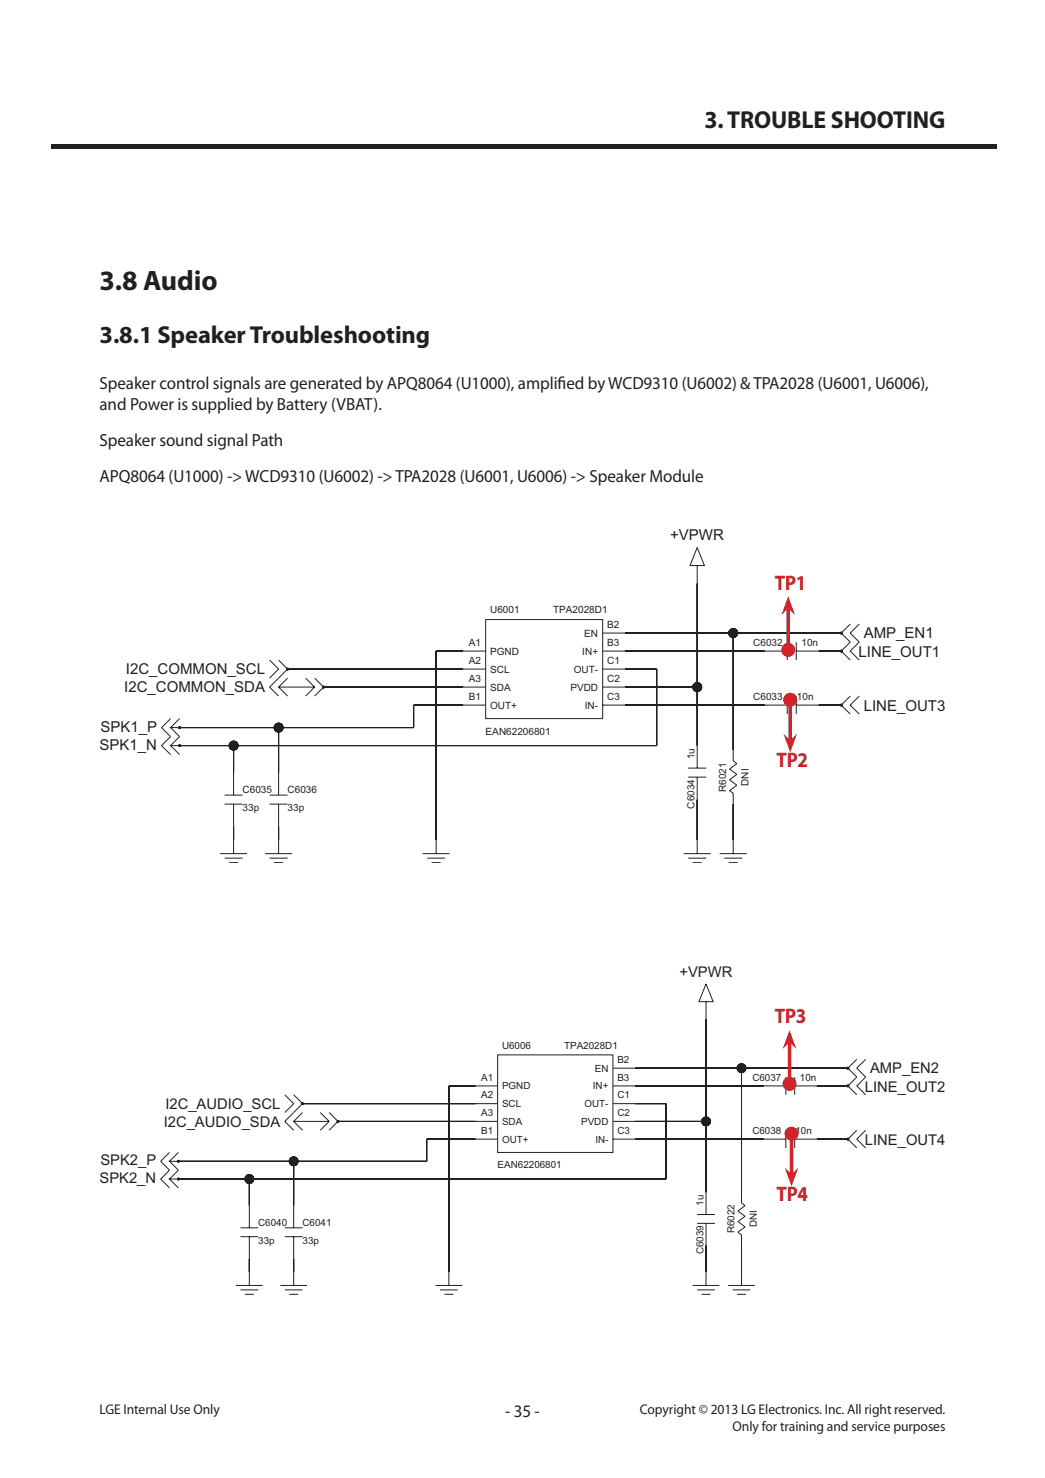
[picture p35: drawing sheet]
<svg xmlns="http://www.w3.org/2000/svg" width="210mm" height="297mm" viewBox="0 0 210 297" stroke-linecap="round" stroke-linejoin="round" font-family="sans-serif">
<defs><g id="words">
<text font-size="5.6" fill="#231f20" x="20" y="58.2">3.8 Audio</text>
<g font-size="4.9" fill="#231f20">
<text x="141.5" y="25.7">3. TROUBLE SHOOTING</text>
<text x="20" y="69">3.8.1 Speaker Troubleshooting</text>
</g>
<g font-size="4.2" fill="#d1232a">
<text x="155.7" y="118.5">TP1</text>
<text x="156.1" y="154.2">TP2</text>
<text x="155.7" y="205.6">TP3</text>
<text x="156.1" y="241.2">TP4</text>
</g>
<g font-size="3.5" fill="#231f20">
<text x="20" y="78.2">Speaker control signals are generated by APQ8064 (U1000), amplif</text>
<text x="20" y="82.5">and Power is supplied by Battery (VBAT).</text>
<text x="112.1" y="78.2">ied by WCD9310 (U6002) &amp; TPA2028 (U6001, U6006),</text>
<text x="20" y="89.7">Speaker sound signal Path</text>
<text x="20" y="96.9">APQ8064 (U1000) -&gt; WCD9310 (U6002) -&gt; TPA2028 (U6001, U6006) -&gt; Speaker Module</text>
<text x="101.5" y="284.6">- 35 -</text>
</g>
<g font-size="3" fill="#231f20">
<text x="134.7" y="108.6">+VPWR</text>
<text x="173.6" y="128.3">AMP_EN1</text>
<text x="25.3" y="135.5">I2C_COMMON_SCL</text>
<text x="172.5" y="132.1">LINE_OUT1</text>
<text x="25" y="139.2">I2C_COMMON_SDA</text>
<text x="173.6" y="143">LINE_OUT3</text>
<text x="20.2" y="147">SPK1_P</text>
<text x="20" y="150.7">SPK1_N</text>
<text x="136.5" y="196.3">+VPWR</text>
<text x="174.9" y="215.7">AMP_EN2</text>
<text x="173.8" y="219.5">LINE_OUT2</text>
<text x="32.9" y="226.4">I2C_AUDIO_SDA</text>
<text x="33.2" y="222.8">I2C_AUDIO_SCL</text>
<text x="173.8" y="230.2">LINE_OUT4</text>
<text x="20" y="237.7">SPK2_N</text>
<text x="20.2" y="234.2">SPK2_P</text>
</g>
<g font-size="2.8" fill="#231f20">
<text x="20" y="284.1">LGE Internal Use Only</text>
<text x="128.6" y="284.1">Copyright © 2013 LG Electronics. Inc. All right reserved.</text>
<text x="147.2" y="287.5">Only for training and service purposes</text>
</g>
<g font-size="2" fill="#231f20">
<text x="98.5" y="123.2">U6001</text>
<text x="111.2" y="123.2">TPA2028D1</text>
<text x="94.2" y="129.7">A1</text>
<text x="98.5" y="131.6">PGND</text>
<text x="117" y="131.6">IN+</text>
<text x="117.4" y="127.9">EN</text>
<text x="122" y="129.7">B3</text>
<text x="122" y="126.1">B2</text>
<text x="151.4" y="129.9">C6032</text>
<text x="161.1" y="129.9">10n</text>
<text x="94.2" y="133.4">A2</text>
<text x="94.2" y="137">A3</text>
<text x="98.5" y="135.2">SCL</text>
<text x="115.3" y="135.2">OUT-</text>
<text x="122" y="133.4">C1</text>
<text x="122" y="137">C2</text>
<text x="94.2" y="140.6">B1</text>
<text x="98.5" y="138.8">SDA</text>
<text x="98.5" y="142.4">OUT+</text>
<text x="114.6" y="138.8">PVDD</text>
<text x="117.5" y="142.4">IN-</text>
<text x="122" y="140.6">C3</text>
<text x="151.4" y="140.7">C6033</text>
<text x="160.2" y="140.7">10n</text>
<text x="97.6" y="147.7">EAN62206801</text>
<text x="139.6" y="152.5" transform="rotate(-90 139.6 152.5)">1u</text>
<text x="48.8" y="159.4">C6035</text>
<text x="57.8" y="159.4">C6036</text>
<text x="145.9" y="159.1" transform="rotate(-90 145.9 159.1)">R6021</text>
<text x="150.4" y="157.9" transform="rotate(-90 150.4 157.9)">DNI</text>
<text x="48.8" y="163">33p</text>
<text x="57.8" y="163">33p</text>
<text x="139.6" y="162.5" transform="rotate(-90 139.6 162.5)">C6034</text>
<text x="100.9" y="210.7">U6006</text>
<text x="113.4" y="210.7">TPA2028D1</text>
<text x="119.5" y="215.4">EN</text>
<text x="124.1" y="213.6">B2</text>
<text x="96.7" y="217.1">A1</text>
<text x="96.7" y="220.7">A2</text>
<text x="100.9" y="218.9">PGND</text>
<text x="119.1" y="218.9">IN+</text>
<text x="124.1" y="217.1">B3</text>
<text x="124.1" y="220.7">C1</text>
<text x="151.2" y="217.3">C6037</text>
<text x="160.7" y="217.3">10n</text>
<text x="96.7" y="224.3">A3</text>
<text x="96.7" y="227.8">B1</text>
<text x="100.9" y="222.5">SCL</text>
<text x="100.9" y="226.1">SDA</text>
<text x="116.8" y="226.1">PVDD</text>
<text x="117.4" y="222.5">OUT-</text>
<text x="124.1" y="227.8">C3</text>
<text x="124.1" y="224.3">C2</text>
<text x="151.2" y="228">C6038</text>
<text x="159.9" y="228">10n</text>
<text x="100.9" y="229.6">OUT+</text>
<text x="119.6" y="229.6">IN-</text>
<text x="100" y="234.8">EAN62206801</text>
<text x="141.4" y="242.3" transform="rotate(-90 141.4 242.3)">1u</text>
<text x="51.9" y="246.4">C6040</text>
<text x="51.9" y="249.9">33p</text>
<text x="60.8" y="249.9">33p</text>
<text x="60.8" y="246.4">C6041</text>
<text x="147.6" y="247.9" transform="rotate(-90 147.6 247.9)">R6022</text>
<text x="152.1" y="246.6" transform="rotate(-90 152.1 246.6)">DNI</text>
<text x="141.4" y="252.1" transform="rotate(-90 141.4 252.1)">C6039</text>
</g>
</g></defs>
<path d="M10.4 29h190v1h-190z" fill="#231f20"/>
<g fill="none" stroke="#231f20" stroke-width=".2">
<path d="M93.1 130.8h4.5M93.1 134.5h4.5M93.1 138.1h4.5M97.6 124.5h23.5v19.9h-23.5zM121.1 127.2h4.5M121.1 130.8h4.5M121.1 134.5h4.5M121.1 138.1h4.5M153.7 130.8h4.5M158.2 129v3.6M158.2 139.9v3.6M160 130.8h4.5"/>
<path d="M160 129v3.6M160 139.9v3.6M170.9 125.4l-1.8 1.8 1.8 1.8M172.7 125.4l-1.8 1.8 1.8 1.8M45.1 159.8h3.7M46.9 155.3v4.5M54.2 159.8h3.6M56 155.3v4.5M93.1 141.7h4.5M121.1 141.7h4.5M138.3 154.3h3.6M138.3 156.2h3.6"/>
<path d="M140.1 149.8v4.5M140.1 156.2v4.5M147.3 150.7v2.2l.8 .5-1.5 1.1 1.5 1.1-1.5 1.1 1.5 1.1-1.5 1.1 .7 .5v2.2M153.7 141.7h4.5M160 141.7h4.5M45.1 161.6h3.7M46.9 161.6v4.5M54.2 161.6h3.6M56 161.6v4.5"/>
</g>
<circle cx="169.1" cy="127.2" r=".18" fill="#231f20"/>
<g fill="none" stroke="#231f20" stroke-width=".2">
<path d="M140.1 110l1.5 3.6h-2.9zM140.1 113.6v3.7M56 138.1h7.2M56 136.3l-1.8 1.8 1.8 1.8M56 138.1l1.8 1.8M57.8 136.3l-1.8 1.8M61.4 136.3l1.8 1.8M63.2 136.3l1.8 1.8-1.8 1.8M63.2 138.1l-1.8 1.8M65 138.1h.1"/>
<circle cx="169.1" cy="127.2" r=".18"/>
</g>
<circle cx="65" cy="138.1" r=".18" fill="#231f20"/>
<g fill="none" stroke="#231f20" stroke-width=".2">
<path d="M54.2 132.6l1.8 1.9-1.8 1.8M56 132.6l1.8 1.9-1.8 1.8M84.9 171.5h5.5M85.8 172.4h3.7M86.7 173.3h1.9M87.6 168.8v2.7M144.6 171.5h5.5M145.5 172.4h3.7M146.4 173.3h1.8M147.3 168.8v2.7"/>
<circle cx="65" cy="138.1" r=".18"/>
</g>
<circle cx="57.8" cy="134.5" r=".18" fill="#231f20"/>
<g fill="none" stroke="#231f20" stroke-width=".2">
<path d="M170.9 139.9l-1.8 1.8 1.8 1.8M172.7 139.9l-1.8 1.8 1.8 1.8M44.2 171.5h5.5M45.1 172.4h3.7M46 173.3h1.8M46.9 168.8v2.7M53.3 171.5h5.4M54.2 172.4h3.6M55.1 173.3h1.8M56 168.8v2.7M137.4 171.5h5.4M138.3 172.4h3.6"/>
<path d="M139.2 173.3h1.8M140.1 168.8v2.7"/>
<circle cx="57.8" cy="134.5" r=".18"/>
</g>
<circle cx="169.1" cy="141.7" r=".18" fill="#231f20"/>
<g fill="none" stroke="#231f20" stroke-width=".2">
<path d="M170.9 129l-1.8 1.8 1.8 1.8M172.7 129l-1.8 1.8 1.8 1.8"/>
<circle cx="169.1" cy="141.7" r=".18"/>
</g>
<circle cx="169.1" cy="130.8" r=".18" fill="#231f20"/>
<g fill="none" stroke="#231f20" stroke-width=".2">
<path d="M34.3 148l-1.8 1.8 1.8 1.8M36.1 149.8h-1.8l1.8 1.8M36.1 149.8h.1M36.1 148l-1.8 1.8"/>
<circle cx="169.1" cy="130.8" r=".18"/>
</g>
<circle cx="36.1" cy="149.8" r=".18" fill="#231f20"/>
<g fill="none" stroke="#231f20" stroke-width=".2">
<path d="M34.3 144.4l-1.8 1.8 1.8 1.8M36.1 146.2h-1.8l1.8 1.8M36.1 146.2h.1M36.1 144.4l-1.8 1.8"/>
<circle cx="36.1" cy="149.8" r=".18"/>
</g>
<circle cx="36.1" cy="146.2" r=".18" fill="#231f20"/>
<g fill="none" stroke="#231f20" stroke-width=".2">
<path d="M140.1 117.3v20.8zM140.1 117.3v32.5M57.8 134.5h35.3zM57.8 134.5h35.3M65 138.1h28.1zM65 138.1h28.1M87.6 130.8h5.5zM87.6 130.8h5.5M87.6 130.8v38zM87.6 130.8v38M125.6 138.1h14.5zM125.6 138.1h14.5"/>
<path d="M140.1 138.1v11.7zM46.9 166.1v2.7zM46.9 166.1v2.7M56 166.1v2.7zM56 166.1v2.7M140.1 160.7v8.1zM140.1 160.7v8.1M147.3 161.6v7.2zM147.3 161.6v7.2"/>
<circle cx="36.1" cy="146.2" r=".18"/>
</g>
<circle cx="140.1" cy="138.1" r=".9" fill="#231f20"/>
<g fill="none" stroke="#231f20" stroke-width=".2">
<path d="M125.6 127.2h25.4zM125.6 127.2h43.5M139.2 127.2h8.1zM139.2 127.2h11.8zM147.3 127.2v23.5zM147.3 127.2v23.5M147.3 127.2h21.8z"/>
<circle cx="140.1" cy="138.1" r=".9"/>
</g>
<circle cx="147.3" cy="127.2" r=".9" fill="#231f20"/>
<g fill="none" stroke="#231f20" stroke-width=".2">
<path d="M125.6 134.5h6.4zM125.6 134.5h6.4M132 134.5v15.3zM132 134.5v15.3M164.5 130.8h4.6zM164.5 130.8h4.6M36.1 149.8h10.8zM36.1 149.8h95.9M46.9 149.8v5.5zM46.9 149.8v5.5M46.9 149.8h85.1zM164.5 141.7h4.6z"/>
<path d="M164.5 141.7h4.6"/>
<circle cx="147.3" cy="127.2" r=".9"/>
</g>
<circle cx="46.9" cy="149.8" r=".9" fill="#231f20"/>
<g fill="none" stroke="#231f20" stroke-width=".2">
<path d="M36.1 146.2h19.9zM36.1 146.2h47M56 146.2v9.1zM56 146.2v9.1M56 146.2h27.1zM83.1 141.7v4.5zM83.1 141.7v4.5M83.1 141.7h10zM83.1 141.7h10"/>
<circle cx="46.9" cy="149.8" r=".9"/>
</g>
<circle cx="56" cy="146.2" r=".9" fill="#231f20"/>
<g fill="none" stroke="#231f20" stroke-width=".2">
<path d="M125.6 130.8h28.1zM125.6 130.8h28.1M125.6 141.7h28.1zM125.6 141.7h28.1"/>
<circle cx="56" cy="146.2" r=".9"/>
</g>
<path d="M158.4 122.2v8.4" fill="none" stroke="#d1232a" stroke-width=".71" stroke-linecap="butt"/>
<g fill="#d1232a">
<path d="M158.4 119.8l1.4 3.8-1.4-1.4-1.4 1.4z"/>
<circle cx="158.4" cy="130.6" r="1.41"/>
</g>
<path d="M158.8 140.6v8.2" fill="none" stroke="#d1232a" stroke-width=".71" stroke-linecap="butt"/>
<g fill="#d1232a">
<path d="M157.4 147.4l1.4 1.4 1.4-1.4-1.4 3.8z"/>
<circle cx="158.8" cy="140.6" r="1.41"/>
</g>
<g fill="none" stroke="#231f20" stroke-width=".2">
<path d="M57.2 220l1.8 1.8-1.8 1.8M59 220l1.8 1.8-1.8 1.8M95.5 218.2h4.5M100 212h23.2v19.6h-23.2zM123.2 218.2h4.4M123.2 214.6h4.4M153.5 218.2h4.4M157.9 216.4v3.6M159.7 218.2h4.5M159.7 216.4v3.6M95.5 228.9h4.5M95.5 221.8h4.5"/>
<path d="M95.5 225.3h4.5M123.2 228.9h4.4M123.2 221.8h4.4M123.2 225.3h4.4M141.9 239.6v4.5M149 239.6v2.1l.7 .6-1.4 1 1.4 1.1-1.4 1.1 1.4 1-1.4 1.1 .7 .6v2.1M153.5 228.9h4.4M157.9 227.1v3.6M159.7 227.1v3.6M159.7 228.9h4.5M47.4 258.3h5.4M48.3 259.2h3.6"/>
<path d="M48.3 246.7h3.6M48.3 248.5h3.6M50.1 255.6v2.7M50.1 242.3v4.4M50.1 248.5v4.5M56.3 258.3h5.4M57.2 246.7h3.6M57.2 248.5h3.6M57.2 259.2h3.6M59 242.3v4.4M59 248.5v4.5M59 255.6v2.7"/>
<path d="M139.2 258.3h5.4M140.1 259.2h3.6M140.1 244.1h3.6M140.1 245.8h3.6M141.9 255.6v2.7M141.9 245.8v4.5M49.2 260.1h1.8M58.1 260.1h1.8M141 260.1h1.8"/>
</g>
<circle cx="60.8" cy="221.8" r=".18" fill="#231f20"/>
<g fill="none" stroke="#231f20" stroke-width=".2">
<path d="M59 225.3h7.1M59 223.6l-1.8 1.7 1.8 1.8M59 225.3l1.8 1.8M60.8 223.6l-1.8 1.7M64.4 223.6l1.7 1.7M66.1 223.6l1.8 1.7-1.8 1.8M66.1 225.3l-1.7 1.8M67.9 225.3h.1M87.5 258.3h5.4M88.4 259.2h3.6M90.2 255.6v2.7M146.3 258.3h5.4"/>
<path d="M147.2 259.2h3.6M149 255.6v2.7M89.3 260.1h1.8M148.1 260.1h1.8"/>
<circle cx="60.8" cy="221.8" r=".18"/>
</g>
<circle cx="67.9" cy="225.3" r=".18" fill="#231f20"/>
<g fill="none" stroke="#231f20" stroke-width=".2">
<path d="M141.9 197.7l1.4 3.6h-2.8zM141.9 201.3v3.5M172.2 212.9l-1.8 1.7 1.8 1.8M174 212.9l-1.8 1.7 1.8 1.8"/>
<circle cx="67.9" cy="225.3" r=".18"/>
</g>
<circle cx="170.4" cy="214.6" r=".18" fill="#231f20"/>
<g fill="none" stroke="#231f20" stroke-width=".2">
<path d="M172.2 227.1l-1.8 1.8 1.8 1.8M174 227.1l-1.8 1.8 1.8 1.8"/>
<circle cx="170.4" cy="214.6" r=".18"/>
</g>
<circle cx="170.4" cy="228.9" r=".18" fill="#231f20"/>
<g fill="none" stroke="#231f20" stroke-width=".2">
<path d="M172.2 216.4l-1.8 1.8 1.8 1.8M174 216.4l-1.8 1.8 1.8 1.8"/>
<circle cx="170.4" cy="228.9" r=".18"/>
</g>
<circle cx="170.4" cy="218.2" r=".18" fill="#231f20"/>
<g fill="none" stroke="#231f20" stroke-width=".2">
<path d="M34.1 231.6l-1.8 1.8 1.8 1.7M35.8 233.4h-1.7l1.7 1.7M35.8 233.4h.1M35.8 231.6l-1.7 1.8"/>
<circle cx="170.4" cy="218.2" r=".18"/>
</g>
<circle cx="35.8" cy="233.4" r=".18" fill="#231f20"/>
<g fill="none" stroke="#231f20" stroke-width=".2">
<path d="M34.1 235.1l-1.8 1.8 1.8 1.8M35.8 236.9h-1.7l1.7 1.8M35.8 236.9h.1M35.8 235.1l-1.7 1.8"/>
<circle cx="35.8" cy="233.4" r=".18"/>
</g>
<circle cx="35.8" cy="236.9" r=".18" fill="#231f20"/>
<g fill="none" stroke="#231f20" stroke-width=".2">
<path d="M90.2 218.2v37.4zM90.2 218.2v37.4M90.2 218.2h5.3zM90.2 218.2h5.3M141.9 204.8v20.5zM141.9 204.8v34.8M60.8 221.8h34.7zM60.8 221.8h34.7M67.9 225.3h27.6zM67.9 225.3h27.6M127.6 225.3h14.3zM127.6 225.3h14.3"/>
<path d="M141.9 225.3v14.3zM50.1 253v2.6zM50.1 253v2.6M59 253v2.6zM59 253v2.6M141.9 250.3v5.3zM141.9 250.3v5.3M149 250.3v5.3zM149 250.3v5.3"/>
<circle cx="35.8" cy="236.9" r=".18"/>
</g>
<circle cx="141.9" cy="225.3" r=".89" fill="#231f20"/>
<g fill="none" stroke="#231f20" stroke-width=".2">
<path d="M127.6 214.6h25zM127.6 214.6h42.8M141 214.6h11.6zM141 214.6h8zM149 214.6v25zM149 214.6v25M149 214.6h21.4z"/>
<circle cx="141.9" cy="225.3" r=".89"/>
</g>
<circle cx="149" cy="214.6" r=".89" fill="#231f20"/>
<g fill="none" stroke="#231f20" stroke-width=".2">
<path d="M164.2 218.2h6.2zM164.2 218.2h6.2"/>
<circle cx="149" cy="214.6" r=".89"/>
</g>
<path d="M169.5 228.9h.9z" fill="#231f20"/>
<path d="M169.5 228.9h.9zM169.5 228.9h.9" fill="none" stroke="#231f20" stroke-width=".2"/>
<path d="M169.5 228.9h.1" fill="none" stroke="#231f20" stroke-width=".2"/>
<path d="M164.2 228.9h1.7z" fill="#231f20"/>
<path d="M164.2 228.9h1.7zM164.2 228.9h1.7" fill="none" stroke="#231f20" stroke-width=".2"/>
<path d="M35.8 233.4h23.2zM35.8 233.4h49.9M59 233.4v8.9zM59 233.4v8.9M59 233.4h26.7zM85.7 228.9h9.8zM85.7 228.9h9.8M85.7 228.9v4.5zM85.7 228.9v4.5M165.9 228.9h.1M165.9 228.9h3.6zM165.9 228.9h3.6" fill="none" stroke="#231f20" stroke-width=".2"/>
<circle cx="59" cy="233.4" r=".89" fill="#231f20"/>
<g fill="none" stroke="#231f20" stroke-width=".2">
<path d="M35.8 236.9h14.3zM35.8 236.9h98.1M50.1 236.9v5.4zM50.1 236.9v5.4M50.1 236.9h83.8zM127.6 228.9h25.9zM127.6 228.9h25.9M127.6 221.8h6.3zM127.6 221.8h6.3M133.9 221.8v15.1zM133.9 221.8v15.1"/>
<circle cx="59" cy="233.4" r=".89"/>
</g>
<circle cx="50.1" cy="236.9" r=".89" fill="#231f20"/>
<g fill="none" stroke="#231f20" stroke-width=".2">
<path d="M127.6 218.2h25.9zM127.6 218.2h25.9"/>
<circle cx="50.1" cy="236.9" r=".89"/>
</g>
<path d="M158.7 209.4v8.4" fill="none" stroke="#d1232a" stroke-width=".71" stroke-linecap="butt"/>
<g fill="#d1232a">
<path d="M158.7 207l1.3 3.8-1.3-1.4-1.4 1.4z"/>
<circle cx="158.7" cy="217.8" r="1.41"/>
</g>
<path d="M159.1 227.8v8.2" fill="none" stroke="#d1232a" stroke-width=".71" stroke-linecap="butt"/>
<g fill="#d1232a">
<path d="M157.7 234.6l1.4 1.4 1.3-1.4-1.3 3.8z"/>
<circle cx="159.1" cy="227.8" r="1.41"/>
</g>
<use href="#words"/>
</svg>
